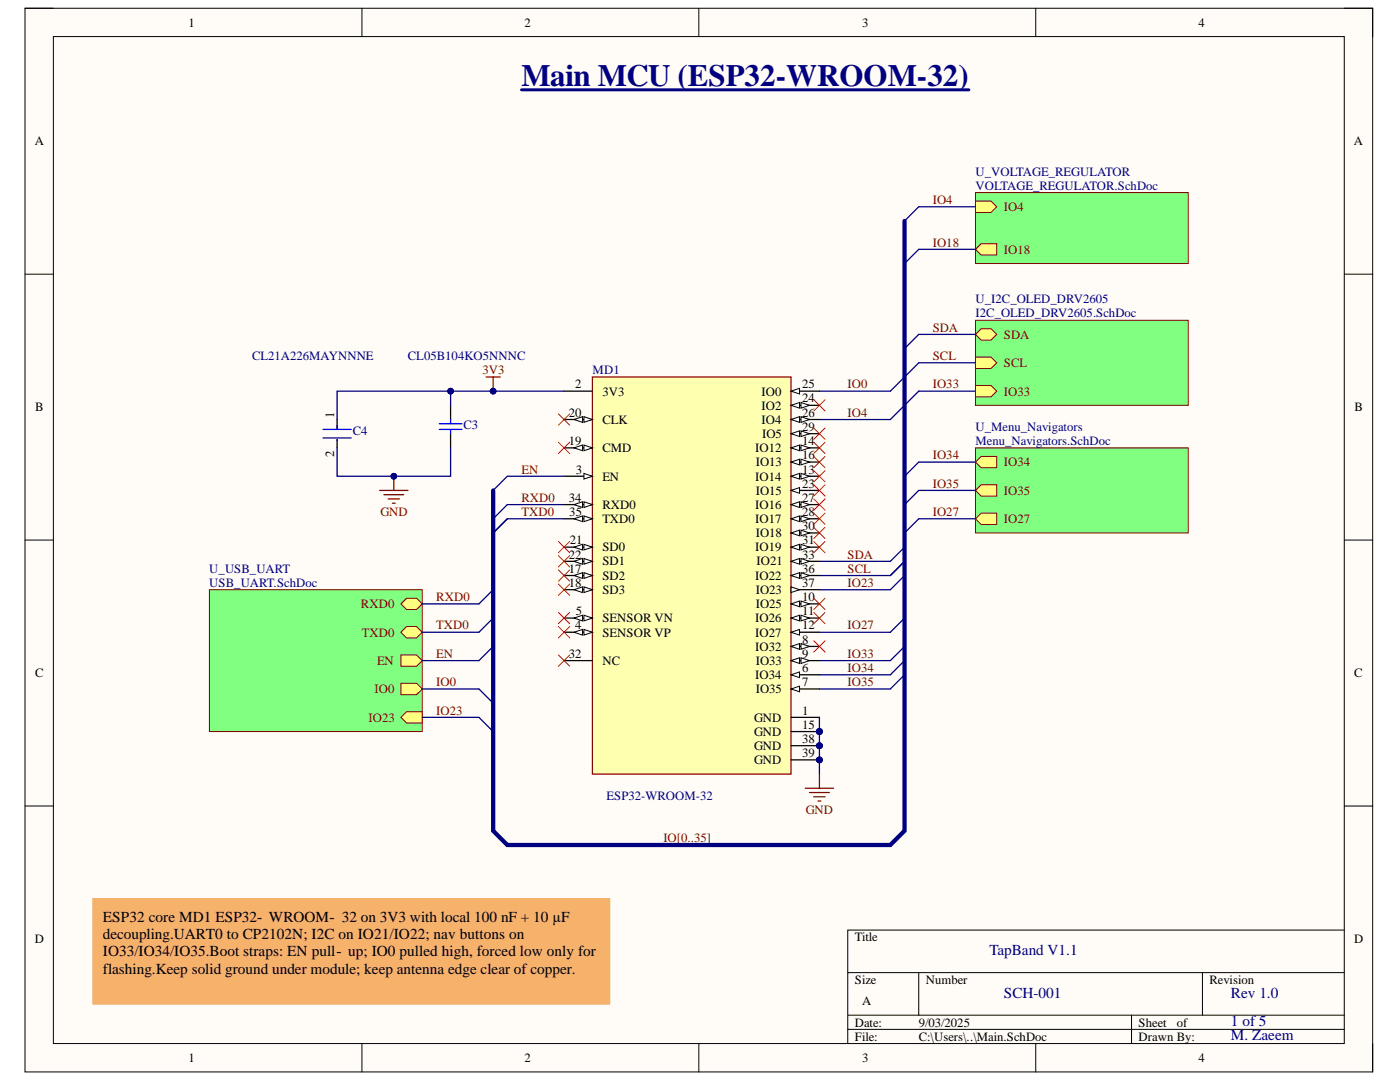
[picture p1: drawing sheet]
<svg xmlns="http://www.w3.org/2000/svg" width="279mm" height="216mm" viewBox="0 0 279 216" stroke-linecap="round" stroke-linejoin="round" font-family="sans-serif">
<defs><g id="words">
<text font-size="6.2" fill="#000080" x="104.1" y="17.2">Main MCU (ESP32-WROOM-32)</text>
<g font-size="3">
<text x="20.5" y="184.1">ESP32 core MD1 ESP32‑ WROOM‑ 32 on 3V3 with local 100 nF + 10 µF</text>
<text x="20.5" y="187.4">decoupling.UART0 to CP2102N; I2C on IO21/IO22; nav buttons on</text>
<text x="20.5" y="190.8">IO33/IO34/IO35.Boot straps: EN pull‑ up; IO0 pulled high, forced low only for</text>
<text x="20.5" y="194.3">flashing.Keep solid ground under module; keep antenna edge clear of copper.</text>
</g>
<g font-size="3" fill="#000080">
<text x="197.5" y="190.6">TapBand V1.1</text>
<text x="200.4" y="199.1">SCH-001</text>
<text x="245.7" y="199.1">Rev 1.0</text>
<text x="245.7" y="204.8">1 of 5</text>
<text x="245.7" y="207.6">M. Zaeem</text>
</g>
<g font-size="2.5">
<text x="37.6" y="5.3">1</text>
<text x="104.7" y="5.3">2</text>
<text x="172" y="5.3">3</text>
<text x="239.2" y="5.3">4</text>
<text x="6.9" y="29">A</text>
<text x="270.2" y="29">A</text>
<text x="114.8" y="77.5">2</text>
<text x="160.1" y="77.5">25</text>
<text x="7" y="82.1">B</text>
<text x="66.7" y="83.4" transform="rotate(-90 66.7 83.4)">1</text>
<text x="113.5" y="83.2">20</text>
<text x="120.2" y="78.9">3V3</text>
<text x="152" y="78.9">IO0</text>
<text x="152" y="81.7">IO2</text>
<text x="160.1" y="80.3">24</text>
<text x="160.1" y="83.2">26</text>
<text x="270.4" y="82.1">B</text>
<text x="113.5" y="88.8">19</text>
<text x="120.2" y="84.6">CLK</text>
<text x="152" y="84.6">IO4</text>
<text x="152.1" y="87.4">IO5</text>
<text x="160.1" y="86">29</text>
<text x="160.1" y="88.8">14</text>
<text x="66.7" y="91.1" transform="rotate(-90 66.7 91.1)">2</text>
<text x="114.9" y="94.5">3</text>
<text x="120.2" y="90.3">CMD</text>
<text x="120.2" y="95.9">EN</text>
<text x="150.7" y="90.3">IO12</text>
<text x="150.7" y="95.9">IO14</text>
<text x="150.8" y="93.1">IO13</text>
<text x="160.1" y="91.6">16</text>
<text x="160.1" y="94.5">13</text>
<text x="113.5" y="100.1">34</text>
<text x="120.2" y="101.6">RXD0</text>
<text x="150.7" y="101.6">IO16</text>
<text x="150.8" y="98.7">IO15</text>
<text x="160.1" y="97.3">23</text>
<text x="160.1" y="100.1">27</text>
<text x="113.6" y="102.9">35</text>
<text x="120.2" y="104.4">TXD0</text>
<text x="150.7" y="104.4">IO17</text>
<text x="150.8" y="107.2">IO18</text>
<text x="160.1" y="102.9">28</text>
<text x="160.1" y="105.8">30</text>
<text x="113.5" y="111.5">22</text>
<text x="113.7" y="108.6">21</text>
<text x="120.2" y="110">SD0</text>
<text x="120.2" y="112.8">SD1</text>
<text x="150.7" y="110">IO19</text>
<text x="151" y="112.8">IO21</text>
<text x="160.1" y="108.6">31</text>
<text x="160.1" y="111.5">33</text>
<text x="113.5" y="114.3">17</text>
<text x="113.5" y="117.1">18</text>
<text x="120.2" y="115.7">SD2</text>
<text x="120.2" y="118.5">SD3</text>
<text x="150.7" y="115.7">IO22</text>
<text x="150.8" y="118.5">IO23</text>
<text x="160.1" y="114.3">36</text>
<text x="160.1" y="117.1">37</text>
<text x="160.1" y="119.9">10</text>
<text x="114.8" y="125.6">4</text>
<text x="114.9" y="122.8">5</text>
<text x="120.2" y="124.1">SENSOR VN</text>
<text x="150.7" y="124.1">IO26</text>
<text x="150.8" y="121.4">IO25</text>
<text x="160.1" y="122.8">11</text>
<text x="160.1" y="125.6">12</text>
<text x="113.5" y="131.2">32</text>
<text x="120.2" y="127">SENSOR VP</text>
<text x="150.7" y="127">IO27</text>
<text x="150.7" y="129.8">IO32</text>
<text x="160.1" y="128.5">8</text>
<text x="160.1" y="131.2">9</text>
<text x="7" y="135.1">C</text>
<text x="120.2" y="132.7">NC</text>
<text x="150.7" y="135.5">IO34</text>
<text x="150.8" y="132.7">IO33</text>
<text x="160.1" y="134.1">6</text>
<text x="160.1" y="136.9">7</text>
<text x="270.3" y="135.1">C</text>
<text x="150.8" y="138.3">IO35</text>
<text x="160.1" y="142.6">1</text>
<text x="150.5" y="144">GND</text>
<text x="150.5" y="146.8">GND</text>
<text x="150.5" y="149.7">GND</text>
<text x="160.1" y="145.4">15</text>
<text x="160.1" y="148.2">38</text>
<text x="150.5" y="152.5">GND</text>
<text x="160.1" y="151.1">39</text>
<text x="6.9" y="188.2">D</text>
<text x="170.6" y="187.9">Title</text>
<text x="270.3" y="188.2">D</text>
<text x="170.6" y="196.3">Size</text>
<text x="184.8" y="196.3">Number</text>
<text x="241.4" y="196.3">Revision</text>
<text x="172" y="200.6">A</text>
<text x="170.6" y="204.9">Date:</text>
<text x="170.6" y="207.6">File:</text>
<text x="183.4" y="204.9">9/03/2025</text>
<text x="183.4" y="207.6">C:\Users\..\Main.SchDoc</text>
<text x="227.2" y="204.9">Sheet</text>
<text x="227.2" y="207.6">Drawn By:</text>
<text x="234.8" y="204.9">of</text>
<text x="37.6" y="211.9">1</text>
<text x="104.7" y="211.9">2</text>
<text x="172" y="211.9">3</text>
<text x="239.2" y="211.9">4</text>
</g>
<g font-size="2.5" fill="#000080">
<text x="194.7" y="35.1">U_VOLTAGE_REGULATOR</text>
<text x="194.7" y="37.9">VOLTAGE_REGULATOR.SchDoc</text>
<text x="194.7" y="60.5">U_I2C_OLED_DRV2605</text>
<text x="194.7" y="63.3">I2C_OLED_DRV2605.SchDoc</text>
<text x="50.3" y="71.8">CL21A226MAYNNNE</text>
<text x="81.4" y="71.8">CL05B104KO5NNNC</text>
<text x="118.3" y="74.6">MD1</text>
<text x="70.4" y="86.8">C4</text>
<text x="92.5" y="85.7">C3</text>
<text x="194.7" y="86">U_Menu_Navigators</text>
<text x="194.7" y="88.8">Menu_Navigators.SchDoc</text>
<text x="41.8" y="114.3">U_USB_UART</text>
<text x="41.8" y="117.1">USB_UART.SchDoc</text>
<text x="121.1" y="159.6">ESP32-WROOM-32</text>
</g>
<g font-size="2.5" fill="#800000">
<text x="186.2" y="40.7">IO4</text>
<text x="200.4" y="42.1">IO4</text>
<text x="186.2" y="49.2">IO18</text>
<text x="200.4" y="50.6">IO18</text>
<text x="186.2" y="66.2">SDA</text>
<text x="186.2" y="71.8">SCL</text>
<text x="200.4" y="67.6">SDA</text>
<text x="96.3" y="74.6">3V3</text>
<text x="169.2" y="77.5">IO0</text>
<text x="186.2" y="77.5">IO33</text>
<text x="200.4" y="73.3">SCL</text>
<text x="169.2" y="83.2">IO4</text>
<text x="200.4" y="78.9">IO33</text>
<text x="104.1" y="94.5">EN</text>
<text x="186.2" y="91.6">IO34</text>
<text x="200.4" y="93.1">IO34</text>
<text x="104.1" y="100.1">RXD0</text>
<text x="186.2" y="97.3">IO35</text>
<text x="200.4" y="98.7">IO35</text>
<text x="75.9" y="102.9">GND</text>
<text x="104.1" y="102.9">TXD0</text>
<text x="186.2" y="102.9">IO27</text>
<text x="200.4" y="104.4">IO27</text>
<text x="169.2" y="111.5">SDA</text>
<text x="87.1" y="119.9">RXD0</text>
<text x="169.2" y="117.1">IO23</text>
<text x="169.2" y="114.3">SCL</text>
<text x="72" y="121.4">RXD0</text>
<text x="87.1" y="125.6">TXD0</text>
<text x="169.2" y="125.6">IO27</text>
<text x="72.2" y="127">TXD0</text>
<text x="87.1" y="131.2">EN</text>
<text x="169.2" y="131.2">IO33</text>
<text x="75.2" y="132.7">EN</text>
<text x="87.1" y="136.9">IO0</text>
<text x="169.2" y="134.1">IO34</text>
<text x="169.2" y="136.9">IO35</text>
<text x="74.7" y="138.3">IO0</text>
<text x="87.1" y="142.6">IO23</text>
<text x="73.5" y="144">IO23</text>
<text x="160.8" y="162.4">GND</text>
<text x="132.4" y="168.1">IO[0..35]</text>
</g>
</g></defs>
<path d="M5 1.6h268.9v212.3h-268.9z" fill-rule="evenodd" fill="#fffcf8"/>
<path d="M5 1.6h268.9v212.3h-268.9z" fill="none" stroke="#000" stroke-width=".2"/>
<path d="M10.7 7.3h257.6v200.9h-257.6z" fill-rule="evenodd" fill="#fffcf8"/>
<g fill="none" stroke="#000" stroke-width=".2">
<path d="M5 1.6h5.7M10.7 7.3h257.6v200.9h-257.6zM72.2 1.6v5.7M139.5 1.6v5.7M206.7 1.6v5.7M268.3 1.6h5.6v5.7M5 54.7h5.7M268.3 54.7h5.6M5 107.8h5.7M268.3 107.8h5.6M5 160.8h5.7M268.3 160.8h5.6"/>
<path d="M169.2 194.1h99.1M183.4 194.1v8.5M240 194.1v8.5M268.3 185.6h-99.1v22.6M72.2 208.2v5.7M139.5 208.2v5.7M169.2 202.6h99.1M169.2 205.4h99.1M206.7 208.2v5.7M225.8 202.6v5.6M273.9 208.2v5.7"/>
</g>
<circle cx="163.5" cy="146" r=".57" fill="#000080"/>
<circle cx="163.5" cy="146" r=".57" fill="none" stroke="#000080" stroke-width=".2"/>
<circle cx="163.5" cy="148.8" r=".57" fill="#000080"/>
<circle cx="163.5" cy="148.8" r=".57" fill="none" stroke="#000080" stroke-width=".2"/>
<circle cx="163.5" cy="151.6" r=".57" fill="#000080"/>
<circle cx="163.5" cy="151.6" r=".57" fill="none" stroke="#000080" stroke-width=".2"/>
<path d="M118.2 75.2h39.7v79.3h-39.7z" fill-rule="evenodd" fill="#ffffb0"/>
<path d="M118.2 75.2h39.7v79.3h-39.7z" fill="none" stroke="#800000" stroke-width=".25"/>
<path d="M112.6 78.1h5.6M112.6 123.3h5.6" fill="none" stroke="#000" stroke-width=".25"/>
<path d="M116.5 122.8l1.7 .5-1.7 .6z" fill="#f8fcff"/>
<path d="M116.5 122.8l1.7 .5-1.7 .6z" fill="none" stroke="#000" stroke-width=".2"/>
<path d="M114.6 123.3l1.7-.5v1.1z" fill="#f8fcff"/>
<path d="M114.6 123.3l1.7-.5v1.1z" fill="none" stroke="#000" stroke-width=".2"/>
<path d="M112.6 126.2h5.6" fill="none" stroke="#000" stroke-width=".25"/>
<path d="M116.5 125.6l1.7 .6-1.7 .5z" fill="#f8fcff"/>
<path d="M116.5 125.6l1.7 .6-1.7 .5z" fill="none" stroke="#000" stroke-width=".2"/>
<path d="M114.6 126.2l1.7-.6v1.1z" fill="#f8fcff"/>
<path d="M114.6 126.2l1.7-.6v1.1z" fill="none" stroke="#000" stroke-width=".2"/>
<path d="M157.9 78.1h5.6" fill="none" stroke="#000" stroke-width=".25"/>
<path d="M157.9 78.1l1.7-.6v1.1z" fill="#f8fcff"/>
<path d="M157.9 78.1l1.7-.6v1.1z" fill="none" stroke="#000" stroke-width=".2"/>
<path d="M157.9 80.9h5.6" fill="none" stroke="#000" stroke-width=".25"/>
<path d="M157.9 80.9l1.7-.6v1.1z" fill="#f8fcff"/>
<path d="M157.9 80.9l1.7-.6v1.1z" fill="none" stroke="#000" stroke-width=".2"/>
<path d="M159.9 80.3l1.6 .6-1.6 .5z" fill="#f8fcff"/>
<path d="M159.9 80.3l1.6 .6-1.6 .5z" fill="none" stroke="#000" stroke-width=".2"/>
<path d="M157.9 83.7h5.6" fill="none" stroke="#000" stroke-width=".25"/>
<path d="M157.9 83.7l1.7-.6v1.2z" fill="#f8fcff"/>
<path d="M157.9 83.7l1.7-.6v1.2z" fill="none" stroke="#000" stroke-width=".2"/>
<path d="M159.9 83.1l1.6 .6-1.6 .6z" fill="#f8fcff"/>
<path d="M159.9 83.1l1.6 .6-1.6 .6z" fill="none" stroke="#000" stroke-width=".2"/>
<path d="M157.9 86.5h5.6" fill="none" stroke="#000" stroke-width=".25"/>
<path d="M157.9 86.5l1.7-.5v1.1z" fill="#f8fcff"/>
<path d="M157.9 86.5l1.7-.5v1.1z" fill="none" stroke="#000" stroke-width=".2"/>
<path d="M159.9 86l1.6 .5-1.6 .6z" fill="#f8fcff"/>
<path d="M159.9 86l1.6 .5-1.6 .6z" fill="none" stroke="#000" stroke-width=".2"/>
<path d="M157.9 89.4h5.6" fill="none" stroke="#000" stroke-width=".25"/>
<path d="M157.9 89.4l1.7-.6v1.1z" fill="#f8fcff"/>
<path d="M157.9 89.4l1.7-.6v1.1z" fill="none" stroke="#000" stroke-width=".2"/>
<path d="M159.9 88.8l1.6 .6-1.6 .5z" fill="#f8fcff"/>
<path d="M159.9 88.8l1.6 .6-1.6 .5z" fill="none" stroke="#000" stroke-width=".2"/>
<path d="M157.9 92.2h5.6" fill="none" stroke="#000" stroke-width=".25"/>
<path d="M157.9 92.2l1.7-.6v1.2z" fill="#f8fcff"/>
<path d="M157.9 92.2l1.7-.6v1.2z" fill="none" stroke="#000" stroke-width=".2"/>
<path d="M159.9 91.6l1.6 .6-1.6 .6z" fill="#f8fcff"/>
<path d="M159.9 91.6l1.6 .6-1.6 .6z" fill="none" stroke="#000" stroke-width=".2"/>
<path d="M157.9 95h5.6" fill="none" stroke="#000" stroke-width=".25"/>
<path d="M157.9 95l1.7-.5v1.1z" fill="#f8fcff"/>
<path d="M157.9 95l1.7-.5v1.1z" fill="none" stroke="#000" stroke-width=".2"/>
<path d="M159.9 94.5l1.6 .5-1.6 .6z" fill="#f8fcff"/>
<path d="M159.9 94.5l1.6 .5-1.6 .6z" fill="none" stroke="#000" stroke-width=".2"/>
<path d="M157.9 97.9h5.6" fill="none" stroke="#000" stroke-width=".25"/>
<path d="M157.9 97.9l1.7-.6v1.1z" fill="#f8fcff"/>
<path d="M157.9 97.9l1.7-.6v1.1z" fill="none" stroke="#000" stroke-width=".2"/>
<path d="M157.9 100.7h5.6" fill="none" stroke="#000" stroke-width=".25"/>
<path d="M157.9 100.7l1.7-.6v1.2z" fill="#f8fcff"/>
<path d="M157.9 100.7l1.7-.6v1.2z" fill="none" stroke="#000" stroke-width=".2"/>
<path d="M159.9 100.1l1.6 .6-1.6 .6z" fill="#f8fcff"/>
<path d="M159.9 100.1l1.6 .6-1.6 .6z" fill="none" stroke="#000" stroke-width=".2"/>
<path d="M157.9 103.5h5.6" fill="none" stroke="#000" stroke-width=".25"/>
<path d="M157.9 103.5l1.7-.5v1.1z" fill="#f8fcff"/>
<path d="M157.9 103.5l1.7-.5v1.1z" fill="none" stroke="#000" stroke-width=".2"/>
<path d="M159.9 103l1.6 .5-1.6 .6z" fill="#f8fcff"/>
<path d="M159.9 103l1.6 .5-1.6 .6z" fill="none" stroke="#000" stroke-width=".2"/>
<path d="M157.9 106.3h5.6" fill="none" stroke="#000" stroke-width=".25"/>
<path d="M157.9 106.3l1.7-.5v1.1z" fill="#f8fcff"/>
<path d="M157.9 106.3l1.7-.5v1.1z" fill="none" stroke="#000" stroke-width=".2"/>
<path d="M159.9 105.8l1.6 .5-1.6 .6z" fill="#f8fcff"/>
<path d="M159.9 105.8l1.6 .5-1.6 .6z" fill="none" stroke="#000" stroke-width=".2"/>
<path d="M157.9 109.2h5.6" fill="none" stroke="#000" stroke-width=".25"/>
<path d="M157.9 109.2l1.7-.6v1.1z" fill="#f8fcff"/>
<path d="M157.9 109.2l1.7-.6v1.1z" fill="none" stroke="#000" stroke-width=".2"/>
<path d="M159.9 108.6l1.6 .6-1.6 .5z" fill="#f8fcff"/>
<path d="M159.9 108.6l1.6 .6-1.6 .5z" fill="none" stroke="#000" stroke-width=".2"/>
<path d="M157.9 112h5.6" fill="none" stroke="#000" stroke-width=".25"/>
<path d="M157.9 112l1.7-.6v1.2z" fill="#f8fcff"/>
<path d="M157.9 112l1.7-.6v1.2z" fill="none" stroke="#000" stroke-width=".2"/>
<path d="M159.9 111.4l1.6 .6-1.6 .6z" fill="#f8fcff"/>
<path d="M159.9 111.4l1.6 .6-1.6 .6z" fill="none" stroke="#000" stroke-width=".2"/>
<path d="M157.9 114.8h5.6" fill="none" stroke="#000" stroke-width=".25"/>
<path d="M157.9 114.8l1.7-.5v1.1z" fill="#f8fcff"/>
<path d="M157.9 114.8l1.7-.5v1.1z" fill="none" stroke="#000" stroke-width=".2"/>
<path d="M159.9 114.3l1.6 .5-1.6 .6z" fill="#f8fcff"/>
<path d="M159.9 114.3l1.6 .5-1.6 .6z" fill="none" stroke="#000" stroke-width=".2"/>
<path d="M157.9 117.7h5.6" fill="none" stroke="#000" stroke-width=".25"/>
<path d="M157.9 117.1l1.7 .6-1.7 .5z" fill="#f8fcff"/>
<path d="M157.9 117.1l1.7 .6-1.7 .5z" fill="none" stroke="#000" stroke-width=".2"/>
<path d="M157.9 120.5h5.6" fill="none" stroke="#000" stroke-width=".25"/>
<path d="M157.9 120.5l1.7-.6v1.2z" fill="#f8fcff"/>
<path d="M157.9 120.5l1.7-.6v1.2z" fill="none" stroke="#000" stroke-width=".2"/>
<path d="M159.9 119.9l1.6 .6-1.6 .6z" fill="#f8fcff"/>
<path d="M159.9 119.9l1.6 .6-1.6 .6z" fill="none" stroke="#000" stroke-width=".2"/>
<path d="M157.9 123.3h5.6" fill="none" stroke="#000" stroke-width=".25"/>
<path d="M157.9 123.3l1.7-.5v1.1z" fill="#f8fcff"/>
<path d="M157.9 123.3l1.7-.5v1.1z" fill="none" stroke="#000" stroke-width=".2"/>
<path d="M159.9 122.8l1.6 .5-1.6 .6z" fill="#f8fcff"/>
<path d="M159.9 122.8l1.6 .5-1.6 .6z" fill="none" stroke="#000" stroke-width=".2"/>
<path d="M157.9 126.2h5.6" fill="none" stroke="#000" stroke-width=".25"/>
<path d="M157.9 126.2l1.7-.6v1.1z" fill="#f8fcff"/>
<path d="M157.9 126.2l1.7-.6v1.1z" fill="none" stroke="#000" stroke-width=".2"/>
<path d="M157.9 129h5.6" fill="none" stroke="#000" stroke-width=".25"/>
<path d="M157.9 129l1.7-.6v1.2z" fill="#f8fcff"/>
<path d="M157.9 129l1.7-.6v1.2z" fill="none" stroke="#000" stroke-width=".2"/>
<path d="M159.9 128.4l1.6 .6-1.6 .6z" fill="#f8fcff"/>
<path d="M159.9 128.4l1.6 .6-1.6 .6z" fill="none" stroke="#000" stroke-width=".2"/>
<path d="M157.9 131.8h5.6" fill="none" stroke="#000" stroke-width=".25"/>
<path d="M157.9 131.8l1.7-.5v1.1z" fill="#f8fcff"/>
<path d="M157.9 131.8l1.7-.5v1.1z" fill="none" stroke="#000" stroke-width=".2"/>
<path d="M159.9 131.3l1.6 .5-1.6 .6z" fill="#f8fcff"/>
<path d="M159.9 131.3l1.6 .5-1.6 .6z" fill="none" stroke="#000" stroke-width=".2"/>
<path d="M157.9 134.6h5.6" fill="none" stroke="#000" stroke-width=".25"/>
<path d="M157.9 134.6l1.7-.5v1.1z" fill="#f8fcff"/>
<path d="M157.9 134.6l1.7-.5v1.1z" fill="none" stroke="#000" stroke-width=".2"/>
<path d="M157.9 137.5h5.6" fill="none" stroke="#000" stroke-width=".25"/>
<path d="M157.9 137.5l1.7-.6v1.1z" fill="#f8fcff"/>
<path d="M157.9 137.5l1.7-.6v1.1z" fill="none" stroke="#000" stroke-width=".2"/>
<path d="M112.6 83.7h5.6" fill="none" stroke="#000" stroke-width=".25"/>
<path d="M116.5 83.1l1.7 .6-1.7 .6z" fill="#f8fcff"/>
<path d="M116.5 83.1l1.7 .6-1.7 .6z" fill="none" stroke="#000" stroke-width=".2"/>
<path d="M114.6 83.7l1.7-.6v1.2z" fill="#f8fcff"/>
<path d="M114.6 83.7l1.7-.6v1.2z" fill="none" stroke="#000" stroke-width=".2"/>
<path d="M112.6 89.4h5.6" fill="none" stroke="#000" stroke-width=".25"/>
<path d="M116.5 88.8l1.7 .6-1.7 .5z" fill="#f8fcff"/>
<path d="M116.5 88.8l1.7 .6-1.7 .5z" fill="none" stroke="#000" stroke-width=".2"/>
<path d="M114.6 89.4l1.7-.6v1.1z" fill="#f8fcff"/>
<path d="M114.6 89.4l1.7-.6v1.1z" fill="none" stroke="#000" stroke-width=".2"/>
<path d="M112.6 95h5.6" fill="none" stroke="#000" stroke-width=".25"/>
<path d="M116.5 94.5l1.7 .5-1.7 .6z" fill="#f8fcff"/>
<path d="M116.5 94.5l1.7 .5-1.7 .6z" fill="none" stroke="#000" stroke-width=".2"/>
<path d="M112.6 100.7h5.6M112.6 131.8h5.6" fill="none" stroke="#000" stroke-width=".25"/>
<path d="M116.5 100.1l1.7 .6-1.7 .6z" fill="#f8fcff"/>
<path d="M116.5 100.1l1.7 .6-1.7 .6z" fill="none" stroke="#000" stroke-width=".2"/>
<path d="M114.6 100.7l1.7-.6v1.2z" fill="#f8fcff"/>
<path d="M114.6 100.7l1.7-.6v1.2z" fill="none" stroke="#000" stroke-width=".2"/>
<path d="M112.6 103.5h5.6" fill="none" stroke="#000" stroke-width=".25"/>
<path d="M116.5 103l1.7 .5-1.7 .6z" fill="#f8fcff"/>
<path d="M116.5 103l1.7 .5-1.7 .6z" fill="none" stroke="#000" stroke-width=".2"/>
<path d="M114.6 103.5l1.7-.5v1.1z" fill="#f8fcff"/>
<path d="M114.6 103.5l1.7-.5v1.1z" fill="none" stroke="#000" stroke-width=".2"/>
<path d="M112.6 109.2h5.6" fill="none" stroke="#000" stroke-width=".25"/>
<path d="M116.5 108.6l1.7 .6-1.7 .5z" fill="#f8fcff"/>
<path d="M116.5 108.6l1.7 .6-1.7 .5z" fill="none" stroke="#000" stroke-width=".2"/>
<path d="M114.6 109.2l1.7-.6v1.1z" fill="#f8fcff"/>
<path d="M114.6 109.2l1.7-.6v1.1z" fill="none" stroke="#000" stroke-width=".2"/>
<path d="M112.6 112h5.6" fill="none" stroke="#000" stroke-width=".25"/>
<path d="M116.5 111.4l1.7 .6-1.7 .6z" fill="#f8fcff"/>
<path d="M116.5 111.4l1.7 .6-1.7 .6z" fill="none" stroke="#000" stroke-width=".2"/>
<path d="M114.6 112l1.7-.6v1.2z" fill="#f8fcff"/>
<path d="M114.6 112l1.7-.6v1.2z" fill="none" stroke="#000" stroke-width=".2"/>
<path d="M112.6 114.8h5.6" fill="none" stroke="#000" stroke-width=".25"/>
<path d="M116.5 114.3l1.7 .5-1.7 .6z" fill="#f8fcff"/>
<path d="M116.5 114.3l1.7 .5-1.7 .6z" fill="none" stroke="#000" stroke-width=".2"/>
<path d="M114.6 114.8l1.7-.5v1.1z" fill="#f8fcff"/>
<path d="M114.6 114.8l1.7-.5v1.1z" fill="none" stroke="#000" stroke-width=".2"/>
<path d="M112.6 117.7h5.6" fill="none" stroke="#000" stroke-width=".25"/>
<path d="M116.5 117.1l1.7 .6-1.7 .5z" fill="#f8fcff"/>
<path d="M116.5 117.1l1.7 .6-1.7 .5z" fill="none" stroke="#000" stroke-width=".2"/>
<path d="M114.6 117.7l1.7-.6v1.1z" fill="#f8fcff"/>
<path d="M114.6 117.7l1.7-.6v1.1z" fill="none" stroke="#000" stroke-width=".2"/>
<path d="M157.9 143.1h5.6M157.9 146h5.6" fill="none" stroke="#000" stroke-width=".25"/>
<circle cx="163.5" cy="146" r=".57" fill="#000080"/>
<circle cx="163.5" cy="146" r=".57" fill="none" stroke="#000080" stroke-width=".2"/>
<path d="M157.9 148.8h5.6" fill="none" stroke="#000" stroke-width=".25"/>
<circle cx="163.5" cy="148.8" r=".57" fill="#000080"/>
<circle cx="163.5" cy="148.8" r=".57" fill="none" stroke="#000080" stroke-width=".2"/>
<path d="M157.9 151.6h5.6" fill="none" stroke="#000" stroke-width=".25"/>
<circle cx="163.5" cy="151.6" r=".57" fill="#000080"/>
<circle cx="163.5" cy="151.6" r=".57" fill="none" stroke="#000080" stroke-width=".2"/>
<path d="M75.8 97.9h5.6M76.6 98.7h4M77.5 99.6h2.2M78.6 95v2.9M78.3 100.4h.6M160.7 157.3h5.7M161.5 158.1h4M162.4 159h2.3M163.2 159.8h.6M163.5 154.5v2.8" fill="none" stroke="#800000" stroke-width=".25"/>
<path d="M67.3 83.7v2M67.3 87.7v1.7" fill="none" stroke="#000" stroke-width=".25"/>
<path d="M64.4 85.7h5.7M64.4 87.4h5.7M67.3 84.8v.9M67.3 87.7v.3" fill="none" stroke="#00f" stroke-width=".25"/>
<circle cx="78.6" cy="95" r=".57" fill="#000080"/>
<circle cx="78.6" cy="95" r=".57" fill="none" stroke="#000080" stroke-width=".2"/>
<g fill="none" stroke="#f00" stroke-width=".2">
<path d="M162.4 79.7l2.3 2.3M164.7 79.7l-2.3 2.3M111.4 82.6l2.3 2.2M111.4 88.2l2.3 2.3M113.7 82.6l-2.3 2.2M113.7 88.2l-2.3 2.3M162.4 85.4l2.3 2.3M164.7 85.4l-2.3 2.3M111.4 108l2.3 2.3M111.4 110.9l2.3 2.2M111.4 113.7l2.3 2.3M111.4 116.5l2.3 2.3"/>
<path d="M113.7 108l-2.3 2.3M113.7 110.9l-2.3 2.2M113.7 113.7l-2.3 2.3M113.7 116.5l-2.3 2.3M111.4 122.2l2.3 2.3M111.4 125l2.3 2.3M111.4 130.7l2.3 2.3M113.7 122.2l-2.3 2.3M113.7 125l-2.3 2.3M113.7 130.7l-2.3 2.3"/>
</g>
<path d="M97 75.2h2.8M98.4 75.2v2.9" fill="none" stroke="#800000" stroke-width=".25"/>
<circle cx="98.4" cy="78.1" r=".57" fill="#000080"/>
<circle cx="98.4" cy="78.1" r=".57" fill="none" stroke="#000080" stroke-width=".2"/>
<path d="M194.7 63.9h42.4v17h-42.4z" fill-rule="evenodd" fill="#80ff80"/>
<path d="M194.7 63.9h42.4v17h-42.4z" fill="none" stroke="#800000" stroke-width=".2"/>
<path d="M194.7 66.7l1.1-1.1h2l1.1 1.1-1.1 1.2h-2z" fill-rule="evenodd" fill="#ffff80"/>
<path d="M194.7 66.7l1.1-1.1h2l1.1 1.1-1.1 1.2h-2z" fill="none" stroke="#800000" stroke-width=".2"/>
<path d="M194.7 71.3h3.1l1.1 1.1-1.1 1.1h-3.1z" fill-rule="evenodd" fill="#ffff80"/>
<path d="M194.7 71.3h3.1l1.1 1.1-1.1 1.1h-3.1z" fill="none" stroke="#800000" stroke-width=".2"/>
<path d="M194.7 76.9h3.1l1.1 1.2-1.1 1.1h-3.1z" fill-rule="evenodd" fill="#ffff80"/>
<path d="M194.7 76.9h3.1l1.1 1.2-1.1 1.1h-3.1z" fill="none" stroke="#800000" stroke-width=".2"/>
<path d="M194.7 89.4h42.4v16.9h-42.4z" fill-rule="evenodd" fill="#80ff80"/>
<path d="M194.7 89.4h42.4v16.9h-42.4z" fill="none" stroke="#800000" stroke-width=".2"/>
<path d="M194.7 103.5l1.1-1.1h3.1v2.2h-3.1z" fill-rule="evenodd" fill="#ffff80"/>
<path d="M194.7 103.5l1.1-1.1h3.1v2.2h-3.1z" fill="none" stroke="#800000" stroke-width=".2"/>
<path d="M194.7 92.2l1.1-1.1h3.1v2.2h-3.1z" fill-rule="evenodd" fill="#ffff80"/>
<path d="M194.7 92.2l1.1-1.1h3.1v2.2h-3.1z" fill="none" stroke="#800000" stroke-width=".2"/>
<path d="M194.7 97.9l1.1-1.2h3.1v2.3h-3.1z" fill-rule="evenodd" fill="#ffff80"/>
<path d="M194.7 97.9l1.1-1.2h3.1v2.3h-3.1z" fill="none" stroke="#800000" stroke-width=".2"/>
<path d="M89.9 80.9v2.8M89.9 86.5v2.9" fill="none" stroke="#000" stroke-width=".25"/>
<path d="M87.7 84.6h4.5M87.7 85.7h4.5M89.9 83.7v.9M89.9 85.7v.8" fill="none" stroke="#00f" stroke-width=".25"/>
<path d="M41.8 117.7h42.5v28.3h-42.5z" fill-rule="evenodd" fill="#80ff80"/>
<path d="M41.8 117.7h42.5v28.3h-42.5z" fill="none" stroke="#800000" stroke-width=".2"/>
<path d="M80 136.3h3.1l1.2 1.2-1.2 1.1h-3.1z" fill-rule="evenodd" fill="#ffff80"/>
<path d="M80 136.3h3.1l1.2 1.2-1.2 1.1h-3.1z" fill="none" stroke="#800000" stroke-width=".2"/>
<path d="M80 130.7h3.1l1.2 1.1-1.2 1.2h-3.1z" fill-rule="evenodd" fill="#ffff80"/>
<path d="M80 130.7h3.1l1.2 1.1-1.2 1.2h-3.1z" fill="none" stroke="#800000" stroke-width=".2"/>
<path d="M81.1 142h3.2v2.3h-3.2l-1.1-1.2z" fill-rule="evenodd" fill="#ffff80"/>
<path d="M81.1 142h3.2v2.3h-3.2l-1.1-1.2z" fill="none" stroke="#800000" stroke-width=".2"/>
<path d="M80 120.5l1.1-1.1h2l1.2 1.1-1.2 1.1h-2z" fill-rule="evenodd" fill="#ffff80"/>
<path d="M80 120.5l1.1-1.1h2l1.2 1.1-1.2 1.1h-2z" fill="none" stroke="#800000" stroke-width=".2"/>
<path d="M81.1 125h2l1.2 1.2-1.2 1.1h-2l-1.1-1.1z" fill-rule="evenodd" fill="#ffff80"/>
<path d="M81.1 125h2l1.2 1.2-1.2 1.1h-2l-1.1-1.1z" fill="none" stroke="#800000" stroke-width=".2"/>
<g fill="none" stroke="#000080" stroke-width=".25">
<path d="M183.4 41.3l-2.9 2.8M183.4 49.8l-2.9 2.8M183.4 66.7l-2.9 2.9M183.4 72.4l-5.7 5.7M101.2 95l-2.8 2.9M180.5 80.9l-2.8 2.8M183.4 92.2l-2.9 2.8M183.4 97.9l-2.9 2.8M98.4 117.7l-2.8 2.8M101.2 100.7l-2.8 2.8M101.2 103.5l-2.8 2.8M180.5 112l-2.8 2.8"/>
<path d="M180.5 109.2l-2.8 2.8M180.5 114.8l-2.8 2.9M183.4 103.5l-2.9 2.8M95.6 137.5l2.8 2.8M98.4 123.3l-2.8 2.9M98.4 129l-2.8 2.8M180.5 123.3l-2.8 2.9M180.5 131.8l-2.8 2.8M180.5 134.6l-2.8 2.9M95.6 143.1l2.8 2.9"/>
</g>
<g fill="none" stroke="#f00" stroke-width=".2">
<path d="M162.4 88.2l2.3 2.3M162.4 91.1l2.3 2.2M162.4 93.9l2.3 2.3M162.4 99.6l2.3 2.2M164.7 88.2l-2.3 2.3M164.7 91.1l-2.3 2.2M164.7 93.9l-2.3 2.3M164.7 99.6l-2.3 2.2M162.4 102.4l2.3 2.2M162.4 105.2l2.3 2.3M162.4 108l2.3 2.3M162.4 119.4l2.3 2.2"/>
<path d="M164.7 102.4l-2.3 2.2M164.7 105.2l-2.3 2.3M164.7 108l-2.3 2.3M164.7 119.4l-2.3 2.2M162.4 122.2l2.3 2.3M162.4 127.9l2.3 2.2M164.7 122.2l-2.3 2.3M164.7 127.9l-2.3 2.2"/>
</g>
<path d="M194.7 38.4h42.4v14.2h-42.4z" fill-rule="evenodd" fill="#80ff80"/>
<path d="M194.7 38.4h42.4v14.2h-42.4z" fill="none" stroke="#800000" stroke-width=".2"/>
<path d="M194.7 40.1h3.1l1.1 1.2-1.1 1.1h-3.1z" fill-rule="evenodd" fill="#ffff80"/>
<path d="M194.7 40.1h3.1l1.1 1.2-1.1 1.1h-3.1z" fill="none" stroke="#800000" stroke-width=".2"/>
<path d="M194.7 49.8l1.1-1.2h3.1v2.3h-3.1z" fill-rule="evenodd" fill="#ffff80"/>
<path d="M194.7 49.8l1.1-1.2h3.1v2.3h-3.1z" fill="none" stroke="#800000" stroke-width=".2"/>
<path d="M19.1 179.9h102v19.8h-102z" fill-rule="evenodd" fill="#f6b26b"/>
<path d="M19.1 179.9h102v19.8h-102z" fill="none" stroke="#f6b26b" stroke-width="1.4"/>
<path d="M104.1 17.9h89.3" fill="none" stroke="#000080" stroke-width=".59"/>
<path d="M183.4 78.1l-2.9 2.8M180.5 129l-2.8 2.8M163.5 146v8.5" fill="none" stroke="#000080" stroke-width=".25"/>
<circle cx="163.5" cy="146" r=".57" fill="#000080"/>
<circle cx="163.5" cy="146" r=".57" fill="none" stroke="#000080" stroke-width=".2"/>
<circle cx="163.5" cy="148.8" r=".57" fill="#000080"/>
<circle cx="163.5" cy="148.8" r=".57" fill="none" stroke="#000080" stroke-width=".2"/>
<circle cx="163.5" cy="151.6" r=".57" fill="#000080"/>
<circle cx="163.5" cy="151.6" r=".57" fill="none" stroke="#000080" stroke-width=".2"/>
<path d="M67.3 89.4v5.6h22.6v-5.6" fill="none" stroke="#000080" stroke-width=".25"/>
<circle cx="78.6" cy="95" r=".57" fill="#000080"/>
<circle cx="78.6" cy="95" r=".57" fill="none" stroke="#000080" stroke-width=".2"/>
<path d="M89.9 80.9v-2.8h-22.6v5.6" fill="none" stroke="#000080" stroke-width=".25"/>
<circle cx="89.9" cy="78.1" r=".57" fill="#000080"/>
<circle cx="89.9" cy="78.1" r=".57" fill="none" stroke="#000080" stroke-width=".2"/>
<path d="M89.9 78.1h22.7" fill="none" stroke="#000080" stroke-width=".25"/>
<circle cx="98.4" cy="78.1" r=".57" fill="#000080"/>
<circle cx="98.4" cy="78.1" r=".57" fill="none" stroke="#000080" stroke-width=".2"/>
<circle cx="89.9" cy="78.1" r=".57" fill="#000080"/>
<circle cx="89.9" cy="78.1" r=".57" fill="none" stroke="#000080" stroke-width=".2"/>
<g fill="none" stroke="#000080" stroke-width=".25">
<path d="M183.4 49.8h11.3M183.4 41.3h11.3M183.4 66.7h11.3M183.4 72.4h11.3M163.5 83.7h14.2M183.4 92.2h11.3M183.4 97.9h11.3M101.2 100.7h11.4M101.2 103.5h11.4M163.5 112h14.2M163.5 117.7h14.2M163.5 114.8h14.2"/>
<path d="M183.4 103.5h11.3M84.3 126.2h11.3M84.3 137.5h11.3M84.3 120.5h11.3M84.3 131.8h11.3M163.5 126.2h14.2M163.5 134.6h14.2M163.5 137.5h14.2M84.3 143.1h11.3M163.5 143.1v2.9"/>
</g>
<circle cx="163.5" cy="146" r=".57" fill="#000080"/>
<circle cx="163.5" cy="146" r=".57" fill="none" stroke="#000080" stroke-width=".2"/>
<path d="M163.5 78.1h14.2M183.4 78.1h11.3M101.2 95h11.4M163.5 131.8h14.2" fill="none" stroke="#000080" stroke-width=".25"/>
<path d="M180.5 44.1v121.7l-2.8 2.8h-76.5l-2.8-2.8v-67.9" fill="none" stroke="#000080" stroke-width=".85"/>
<path d="M162.4 96.7l2.3 2.3M164.7 96.7l-2.3 2.3" fill="none" stroke="#f00" stroke-width=".2"/>
<use href="#words"/>
</svg>
